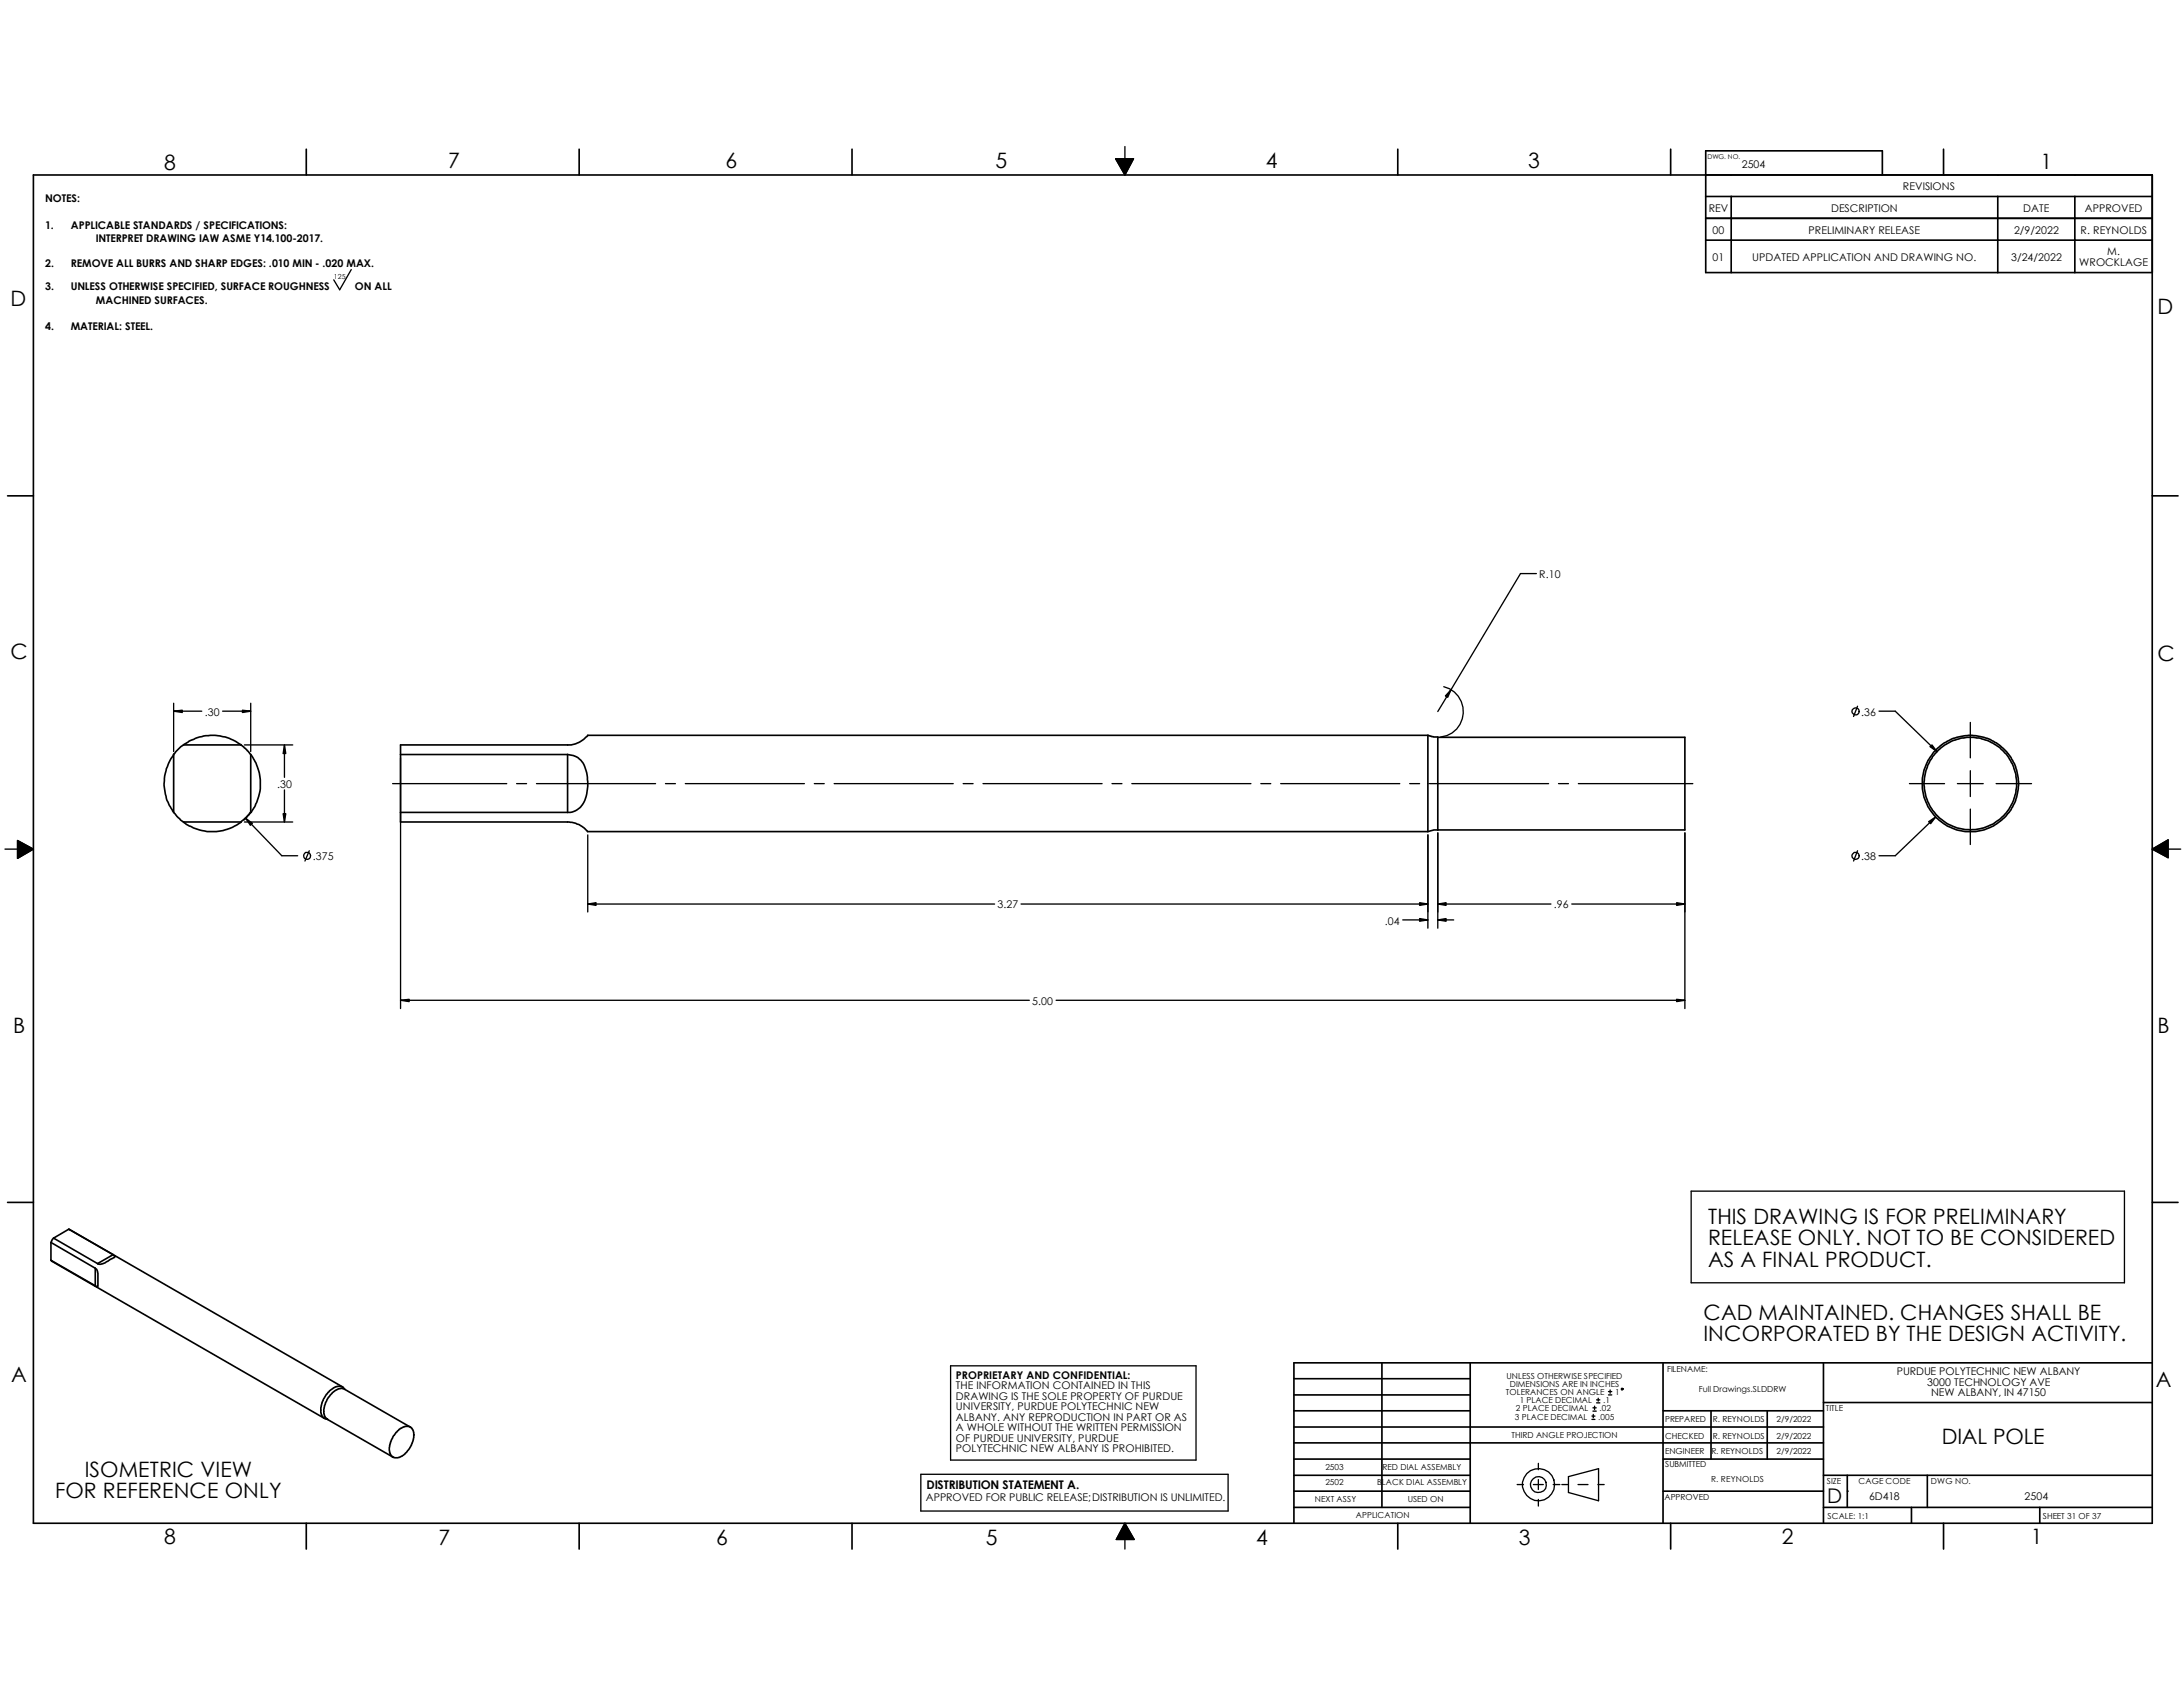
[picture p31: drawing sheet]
<svg xmlns="http://www.w3.org/2000/svg" width="279mm" height="216mm" viewBox="0 0 279 216" stroke-linecap="round" stroke-linejoin="round" font-family="sans-serif">
<defs><g id="words">
<g font-size="2.7">
<text x="21" y="21.7">8</text>
<text x="57.4" y="21.5">7</text>
<text x="92.9" y="21.5">6</text>
<text x="127.4" y="21.5">5</text>
<text x="162" y="21.5">4</text>
<text x="195.6" y="21.5">3</text>
<text x="261.2" y="21.6">1</text>
<text x="1.4" y="39.1">D</text>
<text x="276.1" y="40.1">D</text>
<text x="1.4" y="84.3">C</text>
<text x="276.1" y="84.5">C</text>
<text x="1.7" y="132.2">B</text>
<text x="276.1" y="132.2">B</text>
<text x="218.6" y="156.6">THIS DRAWING IS FOR PRELIMINARY</text>
<text x="218.6" y="159.4">RELEASE ONLY. NOT TO BE CONSIDERED</text>
<text x="218.6" y="162.1">AS A FINAL PRODUCT.</text>
<text x="218" y="168.9">CAD MAINTAINED. CHANGES SHALL BE</text>
<text x="218" y="171.6">INCORPORATED BY THE DESIGN ACTIVITY.</text>
<text x="1.4" y="176.8">A</text>
<text x="275.9" y="177.5">A</text>
<text x="248.5" y="184.8">DIAL POLE</text>
<text x="7.1" y="191.7">FOR REFERENCE ONLY</text>
<text x="10.8" y="189">ISOMETRIC VIEW</text>
<text x="21" y="197.6">8</text>
<text x="56.1" y="197.8">7</text>
<text x="91.7" y="197.8">6</text>
<text x="126.2" y="197.8">5</text>
<text x="160.8" y="197.8">4</text>
<text x="194.4" y="197.8">3</text>
<text x="228" y="197.6">2</text>
<text x="259.9" y="197.6">1</text>
</g>
<text font-size="2.6" x="233.8" y="192.4">D</text>
<text font-size="1.5" x="118.6" y="190.6">DISTRIBUTION STATEMENT A.</text>
<g font-size="1.4">
<text x="222.9" y="21.5">2504</text>
<text x="5.8" y="25.9">NOTES:</text>
<text x="5.8" y="29.3">1.</text>
<text x="9.1" y="29.3">APPLICABLE STANDARDS / SPECIFICATIONS:</text>
<text x="218.7" y="27.1">REV</text>
<text x="219.2" y="29.9">00</text>
<text x="231.5" y="29.9">PRELIMINARY RELEASE</text>
<text x="234.4" y="27.1">DESCRIPTION</text>
<text x="243.5" y="24.3">REVISIONS</text>
<text x="257.8" y="29.9">2/9/2022</text>
<text x="259" y="27.1">DATE</text>
<text x="266.3" y="29.9">R. REYNOLDS</text>
<text x="266.8" y="27.1">APPROVED</text>
<text x="5.8" y="34.2">2.</text>
<text x="9.1" y="34.2">REMOVE ALL BURRS AND SHARP EDGES: .010 MIN - .020 MAX.</text>
<text x="12.3" y="31">INTERPRET DRAWING IAW ASME Y14.100-2017.</text>
<text x="219.2" y="33.4">01</text>
<text x="224.3" y="33.4">UPDATED APPLICATION AND DRAWING NO.</text>
<text x="257.4" y="33.4">3/24/2022</text>
<text x="266.1" y="34">WROCKLAGE</text>
<text x="269.7" y="32.7">M.</text>
<text x="5.8" y="37.2">3.</text>
<text x="9.1" y="37.2">UNLESS OTHERWISE SPECIFIED, SURFACE ROUGHNESS</text>
<text x="12.3" y="38.9">MACHINED SURFACES.</text>
<text x="45.4" y="37.2">ON ALL</text>
<text x="5.8" y="42.2">4.</text>
<text x="9.1" y="42.2">MATERIAL: STEEL.</text>
<text x="197" y="74">R.10</text>
<text x="26.2" y="91.6">.30</text>
<text x="238.2" y="91.6">.36</text>
<text x="35.5" y="100.8">.30</text>
<text x="40" y="110.1">.375</text>
<text x="238.2" y="110.1">.38</text>
<text x="127.7" y="116.2">3.27</text>
<text x="177.2" y="118.3">.04</text>
<text x="198.9" y="116.2">.96</text>
<text x="132.1" y="128.6">5.00</text>
<text x="122.3" y="176.4">PROPRIETARY AND CONFIDENTIAL:</text>
<text x="122.3" y="177.8">THE INFORMATION CONTAINED IN THIS</text>
<text x="122.3" y="179.1">DRAWING IS THE SOLE PROPERTY OF PURDUE</text>
<text x="242.8" y="176">PURDUE POLYTECHNIC NEW ALBANY</text>
<text x="246.7" y="177.3">3000 TECHNOLOGY AVE</text>
<text x="247.2" y="178.7">NEW ALBANY, IN 47150</text>
<text x="122.3" y="180.5">UNIVERSITY, PURDUE POLYTECHNIC NEW</text>
<text x="122.3" y="181.8">ALBANY. ANY REPRODUCTION IN PART OR AS</text>
<text x="122.3" y="183.2">A WHOLE WITHOUT THE WRITTEN PERMISSION</text>
<text x="122.3" y="184.5">OF PURDUE UNIVERSITY, PURDUE</text>
<text x="122.3" y="185.9">POLYTECHNIC NEW ALBANY IS PROHIBITED.</text>
<text x="239.2" y="192">6D418</text>
<text x="259.1" y="192">2504</text>
<text x="118.5" y="192.2">APPROVED FOR PUBLIC RELEASE;DISTRIBUTION IS UNLIMITED.</text>
</g>
<g font-size="1.1">
<text x="192.7" y="178.5">TOLERANCES ON ANGLE</text>
<text x="192.8" y="176.4">UNLESS OTHERWISE SPECIFIED</text>
<text x="193.3" y="177.5">DIMENSIONS ARE IN INCHES</text>
<text x="194.5" y="179.6">1 PLACE DECIMAL</text>
<text x="205.2" y="179.6">.1</text>
<text x="206.7" y="178.5">1</text>
<text x="213.4" y="175.6">FILENAME:</text>
<text x="217.4" y="178.1">Full Drawings.SLDDRW</text>
<text x="193.5" y="184.1">THIRD ANGLE PROJECTION</text>
<text x="193.9" y="181.7">3 PLACE DECIMAL</text>
<text x="194" y="180.6">2 PLACE DECIMAL</text>
<text x="204.6" y="181.7">.005</text>
<text x="204.7" y="180.6">.02</text>
<text x="213.1" y="182">PREPARED</text>
<text x="213.1" y="184.1">CHECKED</text>
<text x="219.2" y="182">R. REYNOLDS</text>
<text x="219.2" y="184.1">R. REYNOLDS</text>
<text x="227.4" y="182">2/9/2022</text>
<text x="227.4" y="184.1">2/9/2022</text>
<text x="233.7" y="180.6">TITLE</text>
<text x="169.6" y="188.2">2503</text>
<text x="169.6" y="190">2502</text>
<text x="176.3" y="190">BLACK DIAL ASSEMBLY</text>
<text x="177" y="188.2">RED DIAL ASSEMBLY</text>
<text x="213" y="191.9">APPROVED</text>
<text x="213.1" y="186.1">ENGINEER</text>
<text x="213.1" y="187.8">SUBMITTED</text>
<text x="219" y="189.7">R. REYNOLDS</text>
<text x="219" y="186.1">R. REYNOLDS</text>
<text x="227.4" y="186.1">2/9/2022</text>
<text x="233.8" y="189.9">SIZE</text>
<text x="237.9" y="189.9">CAGE CODE</text>
<text x="247.1" y="189.9">DWG NO.</text>
<text x="168.3" y="192.2">NEXT ASSY</text>
<text x="173.5" y="194.3">APPLICATION</text>
<text x="180.2" y="192.2">USED ON</text>
<text x="233.9" y="194.4">SCALE: 1:1</text>
<text x="261.5" y="194.4">SHEET 31 OF 37</text>
</g>
<text font-size=".9" x="42.7" y="35.6">125</text>
<text font-size=".8" x="218.5" y="20.4">DWG. NO.</text>
</g></defs>
<g fill="none" stroke="#000" stroke-width=".17">
<path d="M144 18.8v1.5M45 34.5l-1.5 2.6-.8-1.3M142.8 20.3h2.3l-1.1 2.1zM196.6 73.4h-2l-10.6 17.7M22.2 90v6.2M22.2 91h3.6M28.5 91h3.6M31.3 95.3h6.2M32.1 90v6.2M36.4 95.3v4.2M51.3 97v32.1M184.8 87.9a3.3 3.3 0 0 1 2.5 3.4 3.3 3.3 0 0 1-2.9 3"/>
<path d="M237.7 90.4l-.5 1.3M240.5 91h2.1l5.3 5.2M252.2 92.5v4.5M252.2 98.6v3.3M.6 108.7h1.6M2.2 107.6l2.1 1.1-2.1 1.2zM31.3 105.2h6.2M31.5 104.7l4.6 4.8h2M32.1 104l-.9 .9M36.4 101.1v4.1M39.6 108.9l-.6 1.3M50.2 100.3h14.7"/>
<path d="M66.1 100.3h1.3M68.7 100.3h15.2M75.2 115.7h52.1M75.2 106.8v9.9M85.2 100.3h1.2M87.7 100.3h15.3M104.2 100.3h1.3M106.8 100.3h15.2M123.3 100.3h1.2M125.8 100.3h15.3M130.7 115.7h52.1M142.3 100.3h1.3"/>
<path d="M144.9 100.3h15.2M161.4 100.3h1.2M163.9 100.3h15.3M179.5 117.7h3.3M180.4 100.3h1.3M182.8 106.8v12M183 100.3h15.2M184 106.6v12.2M184 115.7h14.5M184 117.7h2.1M199.5 100.3h1.2M201.2 115.7h14.4"/>
<path d="M202 100.3h14.7M215.6 106.6v22.5M237.7 108.9l-.5 1.3M244.4 100.3h4.5M247.7 104.6l-5.1 4.9h-2.1M250.5 100.3h3.3M252.2 103.5v4.6M255.5 100.3h4.5M275.5 108.7l2-1.2v2.3zM277.5 108.7h1.6M51.3 128h80.4M135.2 128h80.4"/>
<path d="M216.5 152.4h55.4v11.8h-55.4zM121.7 174.8h31.4v12.1h-31.4zM204.1 180v.4M204.3 179.5h.5M204.3 179.2h.5M204.6 178.9v.4M205.9 178.5h.4M205.9 178.1h.4M206.1 177.9v.4M117.9 188.7h39.3v4.7h-39.3zM144 197v1.2M144 194.9l1.2 2.1h-2.3z"/>
<path d="M194.2 190h.8M196.3 190h1.2M196.9 187.3v.8M196.9 189.4v1.2M196.9 191.9v.8M198.8 190h.8M199.9 190h.8M200.7 189l3.9-1v4.1l-3.9-1.1zM202 190h1.2M203.8 181.7h.3M203.8 181.2h.3M203.9 180.6h.4"/>
<path d="M203.9 180.2h.4M203.9 181v.4M204.5 190h.8M236.4 190.8h.1"/>
<circle cx="237.5" cy="91" r=".45"/>
<circle cx="39.3" cy="109.5" r=".46"/>
<circle cx="237.5" cy="109.5" r=".46"/>
<circle cx="207.6" cy="177.8" r=".12"/>
<circle cx="196.9" cy="190" r="1.02"/>
<circle cx="196.9" cy="190" r="2.07"/>
</g>
<g fill="#000" stroke="#000" stroke-width=".17">
<path d="M142.8 20.3h2.3l-1.1 2.1zM22.2 91l1.1-.1v.3zM31 90.9l1.1 .1-1.1 .2zM36.4 95.3l.2 1.1h-.4zM185.7 88.3l-.4 .9-.3-.1zM247 95.5l.3-.2 .6 .9zM2.2 107.6l2.1 1.1-2.1 1.2zM31.5 104.7l.8 .7-.3 .2zM36.2 104.1h.4l-.2 1.1zM75.2 115.7l1.1-.2v.4zM181.7 115.5l1.1 .2-1.1 .2zM181.7 117.6l1.1 .1-1.1 .2z"/>
<path d="M184 115.7l1.1-.2v.4zM184 117.7l1.1-.1v.3zM214.6 115.5l1 .2-1 .2zM246.8 105.2l.9-.6-.6 .8zM275.5 108.7l2-1.2v2.3zM51.3 128l1.1-.1v.3zM214.6 127.9l1 .1-1 .2zM144 194.9l1.2 2.1h-2.3z"/>
</g>
<g fill="none" stroke="#000" stroke-width=".21">
<path d="M39.2 19.1v3.3M74.1 19.1v3.3M109.1 19.1v3.3M178.9 19.1v3.3M213.8 19.1v3.3M248.8 19.1v3.3M4.3 22.4h271.2v172.5h-271.2zM218.3 25.1h57.2M218.3 27.9h57.2M218.3 30.7h57.2M221.6 25.1v9.8M240.9 22.4v-3.1h-22.6v15.6h57.2"/>
<path d="M255.7 25.1v9.8M265.6 25.1v9.8M1 63.5h3.3M275.5 63.5h3.3M22.2 96.6v7.4M22.2 96.6a6.2 6.2 0 0 0 0 7.4M23.5 95.3l-.3 .2-1 1.1M23.5 95.3a6.1 6.1 0 0 1 7.4 0zM30.8 95.3l.4 .3 .9 1M32.1 96.6v7.4M32.1 96.6a6.2 6.2 0 0 1 0 7.4M51.3 96.6h21.3"/>
<path d="M51.3 96.6v7.4M72.6 96.6v7.4M72.6 96.6a2.6 2.6 0 0 1 2.5 2.3 5.8 5.8 0 0 1-.6 4.2 2.13 2.13 0 0 1-1.9 .9M182.8 94.1h-107.6a3.4 3.4 0 0 1-2.6 1.2h-21.3v1.3M182.8 94.1v12.3M182.8 94.1l.5 .2 .7 .1M184 94.4h31.6v11.8h-31.6M184 94.4v11.8M22.2 104l.9 .9 .4 .3M23.5 105.2a6.1 6.1 0 0 0 7.4 0M23.5 105.2h7.4M32.1 104l-1.2 1.2"/>
<path d="M51.3 104v1.2h21.3a3.5 3.5 0 0 1 2.6 1.2h107.6M51.3 104h21.3M184 106.2h-.5l-.7 .2M1 153.9h3.3M6.5 159l5.7 3.3M6.5 159v2.3M6.9 158.5l-.4 .5M6.9 158.5l5.6 3.2M8.8 157.3l35.1 20.2M8.8 157.3l5.7 3.3M8.8 157.3l-1.9 1.2M275.5 153.9h3.3"/>
<path d="M6.5 161.3l35 20.2M6.5 161.3l5.7 3.2M12.2 162.3v2.2M12.2 162.3a1.66 1.66 0 0 1 .3 1.5v.7a.14 .14 0 0 1 0 .2 .14 .14 0 0 1-.2-.1l-.1-.1M14.5 160.6l-2 1.1M14.5 160.6l.2 .2-.5 .3a2.2 2.2 0 0 1-1.7 .7v-.1M44.1 177.8a1.07 1.07 0 0 0-1.6 0l-.5 .4-.6 .8-.2 .6-.1 .9a.98 .98 0 0 0 .8 1.2M44.1 177.8h.1M44.1 177.8l8.4 4.8M44.1 177.8a1.44 1.44 0 0 0-1.7 .6l-.4 .4-.3 .7-.3 .8 .1 .6a.88 .88 0 0 0 .4 .8M165.6 178.5h22.6M165.6 176.4h22.6"/>
<path d="M176.9 174.4v18.5M188.2 174.4v20.5M212.9 174.4v20.5M233.4 179.5h42.1M233.4 174.4v20.5M275.5 174.4h-109.9v20.5M39.2 194.9v3.3M41.9 181.7l8.4 4.8M50.7 183.3h.1a1.45 1.45 0 0 1 1.9-.6l.3 .6-.1 .9-.2 .8-.8 1a1.39 1.39 0 0 1-1.7 .4l-.1-.1a2.06 2.06 0 0 1 .1-2.3zM74.1 194.9v3.3M109.1 194.9v3.3M165.6 192.9h22.6"/>
<path d="M165.6 188.8h22.6M165.6 190.8h22.6M165.6 186.7h22.6M165.6 184.7h67.8M165.6 182.6h67.8M165.6 180.6h22.6M178.9 194.9v3.3M212.9 190.8h20.5M212.9 186.7h20.5M212.9 180.6h20.5M213.8 194.9v3.3M219 180.6v6.1"/>
<path d="M226.2 180.6v6.1M233.4 192.9h42.1M233.4 188.8h42.1M236.4 188.8v4.1M244.6 192.9v2M246.7 188.8v4.1M248.8 194.9v3.3M261.1 192.9v2"/>
<circle cx="252.2" cy="100.3" r="5.9"/>
<circle cx="252.2" cy="100.3" r="6.2"/>
</g>
<use href="#words"/>
</svg>
